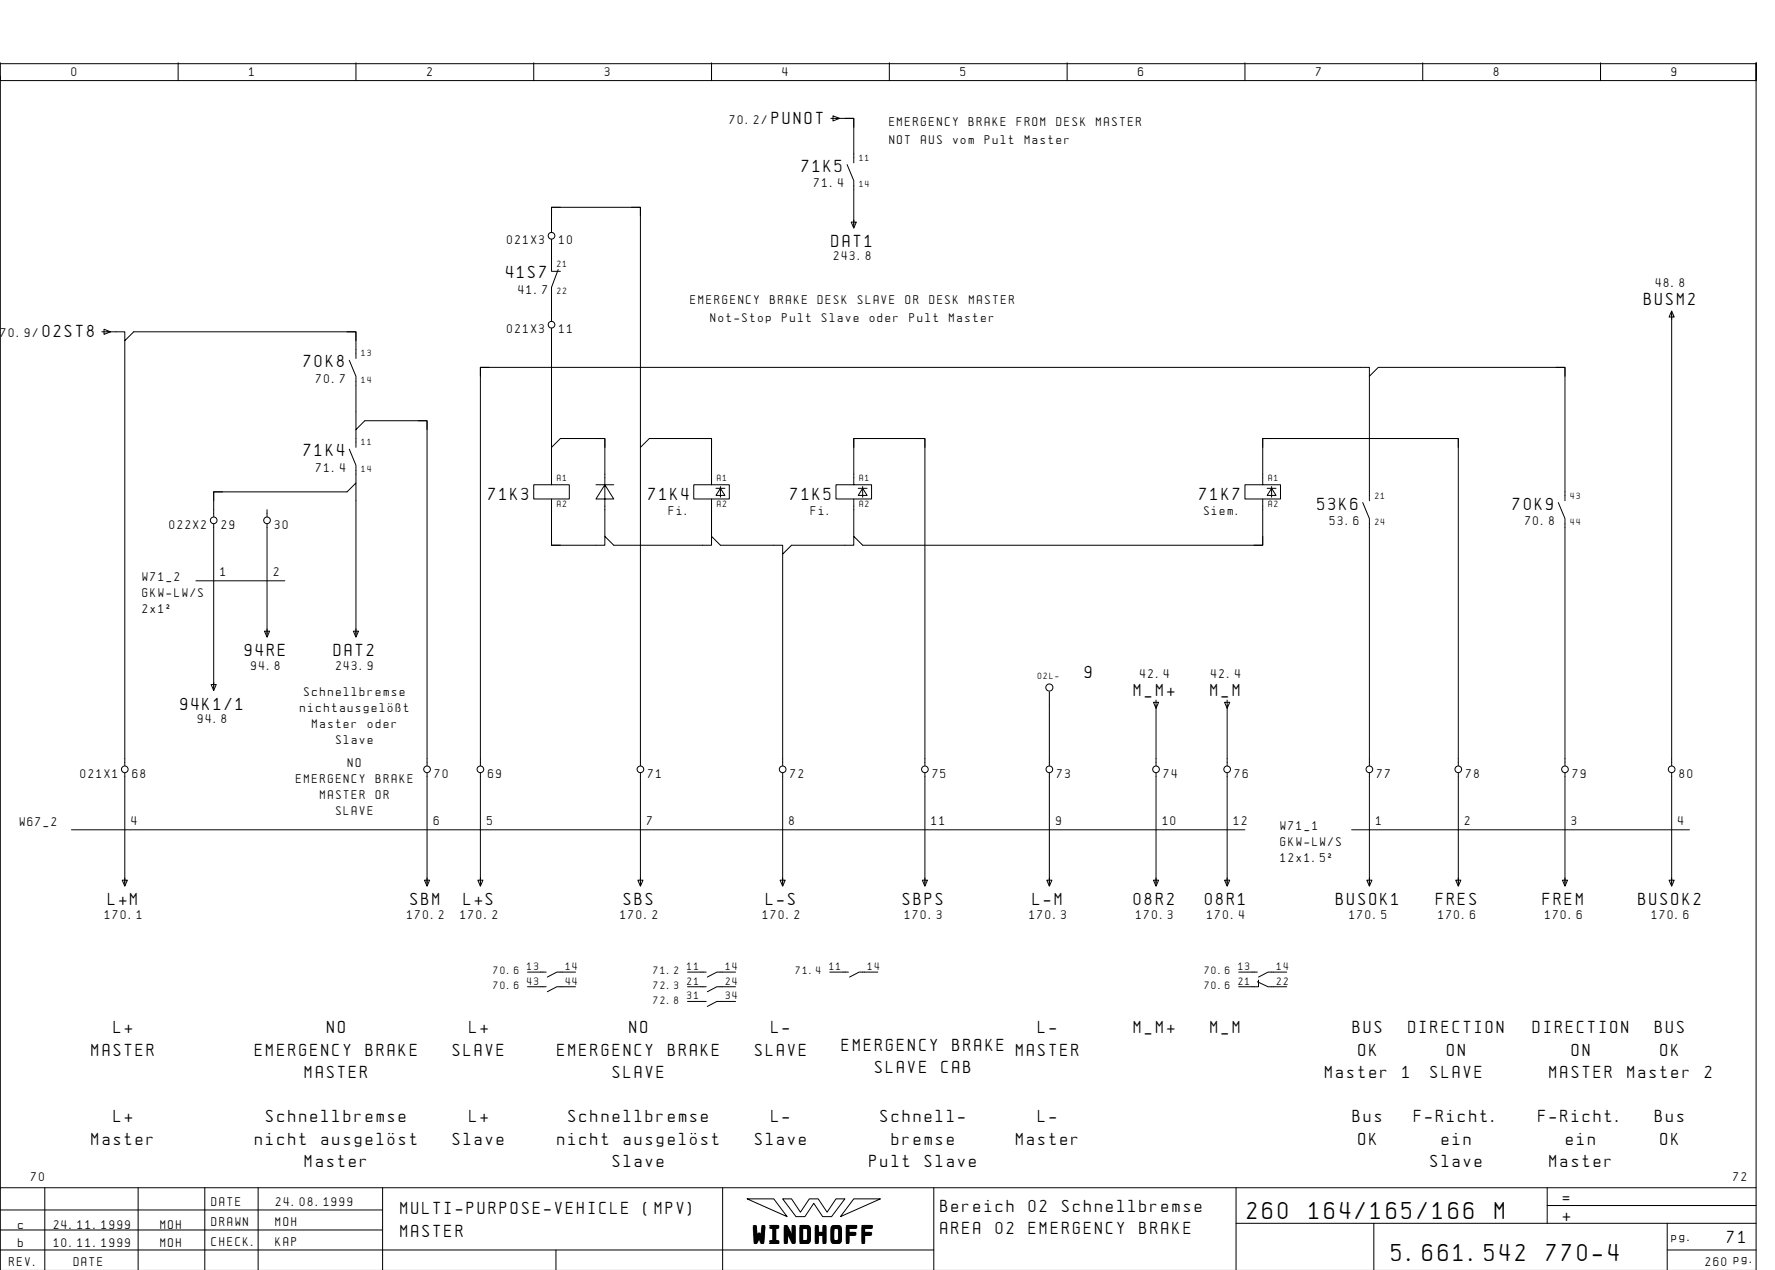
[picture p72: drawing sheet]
<svg xmlns="http://www.w3.org/2000/svg" width="399mm" height="286mm" viewBox="0 0 399 286" stroke-linecap="round" stroke-linejoin="round" font-family="sans-serif">
<defs><g id="words">
<g font-size="4.4">
<text x="280.6" y="274.1">260</text>
<text x="294.5" y="274.1">164/165/166</text>
<text x="336.3" y="274.1">M</text>
<text x="169.5" y="279.3">WINDHOFF</text>
<text x="313.1" y="283.6">5.661.542</text>
<text x="347.9" y="283.6">770-4</text>
</g>
<g font-size="3.1">
<text x="173.6" y="27.9">PUNOT</text>
<text x="180.4" y="38.6">71K5</text>
<text x="187.1" y="55.6">DAT1</text>
<text x="113.9" y="62.6">41S7</text>
<text x="369.9" y="68.6">BUSM2</text>
<text x="9.6" y="75.9">02ST8</text>
<text x="68.4" y="82.6">70K8</text>
<text x="68.4" y="102.6">71K4</text>
<text x="109.9" y="112.4">71K3</text>
<text x="145.9" y="112.4">71K4</text>
<text x="177.9" y="112.4">71K5</text>
<text x="269.9" y="112.4">71K7</text>
<text x="296.4" y="114.6">53K6</text>
<text x="340.4" y="114.6">70K9</text>
<text x="55.1" y="147.6">94RE</text>
<text x="75.1" y="147.6">DAT2</text>
<text x="244.1" y="152.4">9</text>
<text x="40.6" y="159.6">94K1/1</text>
<text x="255.1" y="156.6">M_M+</text>
<text x="272.3" y="156.6">M_M</text>
<text x="24.3" y="203.6">L+M</text>
<text x="92.3" y="203.6">SBM</text>
<text x="104.3" y="203.6">L+S</text>
<text x="140.3" y="203.6">SBS</text>
<text x="172.3" y="203.6">L-S</text>
<text x="203.1" y="203.6">SBPS</text>
<text x="232.3" y="203.6">L-M</text>
<text x="255.1" y="203.6">08R2</text>
<text x="271.1" y="203.6">08R1</text>
<text x="300.6" y="203.6">BUSOK1</text>
<text x="323.1" y="203.6">FRES</text>
<text x="347.1" y="203.6">FREM</text>
<text x="368.6" y="203.6">BUSOK2</text>
<text x="25.6" y="232.4">L+</text>
<text x="73.6" y="232.4">NO</text>
<text x="105.6" y="232.4">L+</text>
<text x="141.6" y="232.4">NO</text>
<text x="173.6" y="232.4">L-</text>
<text x="233.6" y="232.4">L-</text>
<text x="255.1" y="232.4">M_M+</text>
<text x="272.3" y="232.4">M_M</text>
<text x="304.3" y="232.4">BUS</text>
<text x="316.9" y="232.4">DIRECTION</text>
<text x="344.9" y="232.4">DIRECTION</text>
<text x="372.3" y="232.4">BUS</text>
<text x="20.6" y="237.4">MASTER</text>
<text x="57.4" y="237.4">EMERGENCY</text>
<text x="82.3" y="237.4">BRAKE</text>
<text x="101.9" y="237.4">SLAVE</text>
<text x="125.4" y="237.4">EMERGENCY</text>
<text x="150.3" y="237.4">BRAKE</text>
<text x="169.9" y="237.4">SLAVE</text>
<text x="189.4" y="236.4">EMERGENCY</text>
<text x="214.3" y="236.4">BRAKE</text>
<text x="228.6" y="237.4">MASTER</text>
<text x="305.6" y="237.4">OK</text>
<text x="325.6" y="237.4">ON</text>
<text x="353.6" y="237.4">ON</text>
<text x="373.6" y="237.4">OK</text>
<text x="68.6" y="242.4">MASTER</text>
<text x="137.9" y="242.4">SLAVE</text>
<text x="196.9" y="241.4">SLAVE</text>
<text x="211.8" y="241.4">CAB</text>
<text x="298.1" y="242.4">Master</text>
<text x="315.5" y="242.4">1</text>
<text x="321.9" y="242.4">SLAVE</text>
<text x="348.6" y="242.4">MASTER</text>
<text x="366.1" y="242.4">Master</text>
<text x="383.5" y="242.4">2</text>
<text x="20.6" y="257.4">Master</text>
<text x="25.6" y="252.4">L+</text>
<text x="57.4" y="257.4">nicht</text>
<text x="59.9" y="252.4">Schnellbremse</text>
<text x="72.3" y="257.4">ausgelîst</text>
<text x="101.9" y="257.4">Slave</text>
<text x="105.6" y="252.4">L+</text>
<text x="125.4" y="257.4">nicht</text>
<text x="127.9" y="252.4">Schnellbremse</text>
<text x="140.3" y="257.4">ausgelîst</text>
<text x="169.9" y="257.4">Slave</text>
<text x="173.6" y="252.4">L-</text>
<text x="198.1" y="252.4">Schnell-</text>
<text x="200.6" y="257.4">bremse</text>
<text x="228.6" y="257.4">Master</text>
<text x="233.6" y="252.4">L-</text>
<text x="304.3" y="252.4">Bus</text>
<text x="305.6" y="257.4">OK</text>
<text x="318.1" y="252.4">F-Richt.</text>
<text x="324.3" y="257.4">ein</text>
<text x="346.1" y="252.4">F-Richt.</text>
<text x="352.3" y="257.4">ein</text>
<text x="372.3" y="252.4">Bus</text>
<text x="373.6" y="257.4">OK</text>
<text x="68.6" y="262.4">Master</text>
<text x="137.9" y="262.4">Slave</text>
<text x="195.6" y="262.4">Pult</text>
<text x="208.1" y="262.4">Slave</text>
<text x="321.9" y="262.4">Slave</text>
<text x="348.6" y="262.4">Master</text>
<text x="90.1" y="273.1">MULTI-PURPOSE-VEHICLE</text>
<text x="144.8" y="273.1">(MPV)</text>
<text x="211.6" y="272.6">Bereich</text>
<text x="231.5" y="272.6">02</text>
<text x="238.9" y="272.6">Schnellbremse</text>
<text x="351.6" y="270.6">=</text>
<text x="351.6" y="274.6">+</text>
<text x="90.1" y="278.1">MASTER</text>
<text x="211.6" y="277.6">AREA</text>
<text x="224" y="277.6">02</text>
<text x="231.5" y="277.6">EMERGENCY</text>
<text x="256.4" y="277.6">BRAKE</text>
<text x="388.6" y="279.6">71</text>
</g>
<g font-size="2.3">
<text x="16.1" y="17.1">0</text>
<text x="56.1" y="17.1">1</text>
<text x="96.1" y="17.1">2</text>
<text x="136.1" y="17.1">3</text>
<text x="176.1" y="17.1">4</text>
<text x="216.1" y="17.1">5</text>
<text x="256.1" y="17.1">6</text>
<text x="296.1" y="17.1">7</text>
<text x="336.1" y="17.1">8</text>
<text x="376.1" y="17.1">9</text>
<text x="164.2" y="27.9">70.2/</text>
<text x="200.1" y="28.4">EMERGENCY</text>
<text x="218" y="28.4">BRAKE</text>
<text x="228.7" y="28.4">FROM</text>
<text x="237.7" y="28.4">DESK</text>
<text x="246.6" y="28.4">MASTER</text>
<text x="200.1" y="32.4">NOT</text>
<text x="207.2" y="32.4">AUS</text>
<text x="214.4" y="32.4">vom</text>
<text x="221.6" y="32.4">Pult</text>
<text x="230.5" y="32.4">Master</text>
<text x="183.2" y="42.1">71.4</text>
<text x="114.1" y="54.9">021X3</text>
<text x="125.8" y="54.9">10</text>
<text x="187.6" y="58.6">243.8</text>
<text x="372.5" y="64.5">48.8</text>
<text x="116.7" y="66.1">41.7</text>
<text x="155.4" y="68.4">EMERGENCY</text>
<text x="173.3" y="68.4">BRAKE</text>
<text x="184" y="68.4">DESK</text>
<text x="193" y="68.4">SLAVE</text>
<text x="203.7" y="68.4">OR</text>
<text x="209.1" y="68.4">DESK</text>
<text x="218" y="68.4">MASTER</text>
<text x=".2" y="75.9">70.9/</text>
<text x="114.1" y="74.9">021X3</text>
<text x="125.8" y="74.9">11</text>
<text x="159.8" y="72.4">Not-Stop</text>
<text x="176" y="72.4">Pult</text>
<text x="184.9" y="72.4">Slave</text>
<text x="195.7" y="72.4">oder</text>
<text x="204.6" y="72.4">Pult</text>
<text x="213.6" y="72.4">Master</text>
<text x="71.2" y="86.1">70.7</text>
<text x="71.2" y="106.1">71.4</text>
<text x="38.1" y="118.9">022X2</text>
<text x="49.8" y="118.9">29</text>
<text x="61.8" y="118.9">30</text>
<text x="150.5" y="115.9">Fi.</text>
<text x="182.5" y="115.9">Fi.</text>
<text x="270.9" y="115.9">Siem.</text>
<text x="299.2" y="118.1">53.6</text>
<text x="343.2" y="118.1">70.8</text>
<text x="32.1" y="130.6">W71_2</text>
<text x="49.6" y="129.6">1</text>
<text x="61.6" y="129.6">2</text>
<text x="32.1" y="134.2">GKW-LW/S</text>
<text x="32.1" y="137.8">2x1˝</text>
<text x="56.5" y="150.6">94.8</text>
<text x="75.6" y="150.6">243.9</text>
<text x="256.5" y="152.5">42.4</text>
<text x="272.5" y="152.5">42.4</text>
<text x="67.5" y="160">nichtausgelî·t</text>
<text x="68.4" y="156.4">Schnellbremse</text>
<text x="44.5" y="162.6">94.8</text>
<text x="70.2" y="163.6">Master</text>
<text x="75.6" y="167.2">Slave</text>
<text x="82.8" y="163.6">oder</text>
<text x="78.3" y="172.4">NO</text>
<text x="18.1" y="174.9">021X1</text>
<text x="29.8" y="174.9">68</text>
<text x="66.6" y="176">EMERGENCY</text>
<text x="72" y="179.6">MASTER</text>
<text x="84.6" y="179.6">OR</text>
<text x="84.6" y="176">BRAKE</text>
<text x="97.8" y="174.9">70</text>
<text x="109.8" y="174.9">69</text>
<text x="145.8" y="174.9">71</text>
<text x="177.8" y="174.9">72</text>
<text x="209.8" y="174.9">75</text>
<text x="237.8" y="174.9">73</text>
<text x="261.8" y="174.9">74</text>
<text x="277.8" y="174.9">76</text>
<text x="309.8" y="174.9">77</text>
<text x="329.8" y="174.9">78</text>
<text x="353.8" y="174.9">79</text>
<text x="377.8" y="174.9">80</text>
<text x="4.4" y="185.8">W67_2</text>
<text x="29.6" y="185.6">4</text>
<text x="75.6" y="183.2">SLAVE</text>
<text x="97.6" y="185.6">6</text>
<text x="109.6" y="185.6">5</text>
<text x="145.6" y="185.6">7</text>
<text x="177.6" y="185.6">8</text>
<text x="209.6" y="185.6">11</text>
<text x="237.6" y="185.6">9</text>
<text x="261.6" y="185.6">10</text>
<text x="277.6" y="185.6">12</text>
<text x="309.6" y="185.6">1</text>
<text x="329.6" y="185.6">2</text>
<text x="353.6" y="185.6">3</text>
<text x="377.6" y="185.6">4</text>
<text x="288.1" y="186.6">W71_1</text>
<text x="288.1" y="190.2">GKW-LW/S</text>
<text x="288.1" y="193.8">12x1.5˝</text>
<text x="23.6" y="206.6">170.1</text>
<text x="91.6" y="206.6">170.2</text>
<text x="103.6" y="206.6">170.2</text>
<text x="139.6" y="206.6">170.2</text>
<text x="171.6" y="206.6">170.2</text>
<text x="203.6" y="206.6">170.3</text>
<text x="231.6" y="206.6">170.3</text>
<text x="255.6" y="206.6">170.3</text>
<text x="271.6" y="206.6">170.4</text>
<text x="303.6" y="206.6">170.5</text>
<text x="323.6" y="206.6">170.6</text>
<text x="347.6" y="206.6">170.6</text>
<text x="371.6" y="206.6">170.6</text>
<text x="7" y="265.6">70</text>
<text x="390" y="265.6">72</text>
<text x="47.6" y="271.1">DATE</text>
<text x="47.6" y="275.6">DRAWN</text>
<text x="62" y="275.6">MOH</text>
<text x="62.1" y="271.1">24.08.1999</text>
<text x="4.1" y="276.4">c</text>
<text x="4.1" y="280.4">b</text>
<text x="12.1" y="276.4">24.11.1999</text>
<text x="12.1" y="280.4">10.11.1999</text>
<text x="36.1" y="276.4">MOH</text>
<text x="36.1" y="280.4">MOH</text>
<text x="47.6" y="280.1">CHECK.</text>
<text x="62" y="280.1">KAP</text>
<text x="376.1" y="279.1">pg.</text>
<text x="2.1" y="284.6">REV.</text>
<text x="16.6" y="284.6">DATE</text>
<text x="383.7" y="284.6">260 pg.</text>
</g>
<g font-size="1.9">
<text x="111" y="219.1">70.6</text>
<text x="118.6" y="218.1">13</text>
<text x="118.6" y="221.4">43</text>
<text x="127.3" y="218.1">14</text>
<text x="127.3" y="221.4">44</text>
<text x="147" y="219.1">71.2</text>
<text x="154.6" y="218.1">11</text>
<text x="154.6" y="221.4">21</text>
<text x="163.3" y="218.1">14</text>
<text x="163.3" y="221.4">24</text>
<text x="179" y="219.1">71.4</text>
<text x="186.6" y="218.1">11</text>
<text x="195.3" y="218.1">14</text>
<text x="271" y="219.1">70.6</text>
<text x="278.6" y="218.1">13</text>
<text x="278.6" y="221.4">21</text>
<text x="287.3" y="218.1">14</text>
<text x="287.3" y="221.4">22</text>
<text x="111" y="222.5">70.6</text>
<text x="147" y="222.4">72.3</text>
<text x="147" y="225.7">72.8</text>
<text x="154.6" y="224.7">31</text>
<text x="163.3" y="224.7">34</text>
<text x="271" y="222.5">70.6</text>
</g>
<g font-size="1.6">
<text x="193.4" y="36.1">11</text>
<text x="193.4" y="42.1">14</text>
<text x="125.4" y="60.1">21</text>
<text x="125.4" y="66.1">22</text>
<text x="81.3" y="80.1">13</text>
<text x="81.3" y="86.1">14</text>
<text x="81.3" y="100.1">11</text>
<text x="81.3" y="106.1">14</text>
<text x="125.4" y="108.1">A1</text>
<text x="161.4" y="108.1">A1</text>
<text x="193.4" y="108.1">A1</text>
<text x="285.4" y="108.1">A1</text>
<text x="309.4" y="112.1">21</text>
<text x="353.4" y="112.1">43</text>
<text x="125.4" y="114.1">A2</text>
<text x="161.4" y="114.1">A2</text>
<text x="193.4" y="114.1">A2</text>
<text x="285.4" y="114.1">A2</text>
<text x="309.4" y="118.1">24</text>
<text x="353.4" y="118.1">44</text>
<text x="233.5" y="152.6">02L-</text>
</g>
</g></defs>
<g fill="none" stroke="#000" stroke-width=".22">
<path d="M.1 14.1v4h395v-4v271.6M.1 17.1v250M.1 14.3h395M40.1 14.1v4M80.1 14.1v4M120.1 14.1v4M160.1 14.1v4M200.1 14.1v4M240.1 14.1v4M280.1 14.1v4M320.1 14.1v4M360.1 14.1v4"/>
<path d="M186.9 26.6h1.8M187.4 26l1.5 .6-1.5 .6zM188.1 26.6h4v10M190.1 26.6h2v2M190.6 37l1.5 3.6v10.6M124.1 52.2v-5.6h20v54l2-2h14v10.4h-4v3.2h8v-3.2h-4M124.1 53.8v7.2h2M126.1 46.6h-2v2M142.1 46.6h2v2M191.5 49.9h1.1l-.5 1.4zM22.9 74.6h5.2v2l2-2h50v6M23.4 74l1.5 .6-1.5 .6z"/>
<path d="M28.1 76.6v95.6M78.1 74.6h2v2M124.1 73.8v26.8l2-2h10v10.4l2 3.2h-4l2-3.2v11.6M125.6 60.6l-1.5 4v7.6M376.1 70v102.2M376.1 69.9l.6 1.4h-1.2zM78.6 81l1.5 3.6v12l2-2h14v77.6M80.1 96.6v4M94.1 94.6h2v2M110.1 82.6h-2v2M134.1 98.6h2v2M158.1 98.6h2v2"/>
<path d="M194.1 98.6h-2v2M206.1 98.6h2v2M286.1 98.6h-2v2M308.1 84.6v28M326.1 98.6h2v2M350.1 82.6h2v2M48.1 116.2v-5.6h30l2-2v34.6M48.1 117.8v37.4M50.1 110.6h-2v2M60.1 114.6v1.6M60.1 117.8v25.4M78.6 101l1.5 3.6v4"/>
<path d="M124.1 112.2v10.4h12v-2l2 2h22v-2l2 2h14v2l2-2h14v-2l2 2h90v-10.4M124.1 100.6v8.4h-4v3.2h8v-3.2h-4M134.1 109h4M144.1 100.6v71.6M160.1 112.2v8.4M161.1 109.8h2M162.1 109.8l1 1.6h-2zM162.1 109.4v2.4M192.1 109h4v3.2h-8v-3.2h4v-10.4h16v73.6M192.1 112.2v8.4M193.1 109.8h2M194.1 109.8l1 1.6h-2z"/>
<path d="M194.1 109.4v2.4M284.1 109h4v3.2h-8v-3.2h4v-10.4h44v73.6M285.1 109.8h2M286.1 109.8l1 1.6h-2zM286.1 109.4v2.4M306.6 113l1.5 3.6v55.6M350.6 113l1.5 3.6v55.6M352.1 112.6v-30h-42l-2 2v-2h-200v89.6M44.1 130.6h20M124.1 120.6v2h2M176.1 124.6v47.6M284.1 120.6v2h-2"/>
<path d="M47.5 153.9h1.1l-.5 1.4zM59.5 142h1.2l-.6 1.3zM79.5 142h1.2l-.6 1.3zM236.1 155.6v16.6M259.5 158h1.2l-.6 1.3zM260.1 157.4v14.8M275.5 158h1.2l-.6 1.3zM276.1 157.4v14.8M28.1 173.8v25.4M96.1 173.8v25.4M108.1 173.8v25.4M144.1 173.8v25.4"/>
<path d="M176.1 173.8v25.4M208.1 173.8v25.4M236.1 173.8v25.4M260.1 173.8v25.4M276.1 173.8v25.4M308.1 173.8v25.4M328.1 173.8v25.4M352.1 173.8v25.4M376.1 173.8v25.4M16.1 186.6h264M27.5 197.9h1.2l-.6 1.4zM95.5 197.9h1.2l-.6 1.4z"/>
<path d="M107.5 197.9h1.2l-.6 1.4zM143.5 197.9h1.1l-.5 1.4zM175.5 197.9h1.2l-.6 1.4zM207.5 197.9h1.2l-.6 1.4zM235.5 197.9h1.2l-.6 1.4zM259.5 198h1.2l-.6 1.3zM275.5 198h1.2l-.6 1.3zM304.1 186.6h76M307.5 197.9h1.2l-.6 1.4zM327.5 197.9h1.2l-.6 1.4zM351.5 197.9h1.2l-.6 1.4zM375.5 197.9h1.2l-.6 1.4z"/>
<path d="M118.7 218.6h4.2M129.5 218.6h-4.2l-2.2 1.2M154.7 218.6h4.2M165.5 218.6h-4.2l-2.2 1.1M186.7 218.6h4.2M197.5 218.6h-4.2l-2.2 1.2M278.7 218.6h4.2M289.5 218.6h-4.2l-2.2 1.2M118.7 221.9h4.2M129.5 221.9h-4.2l-2.2 1.1M154.7 221.9h4.2M154.7 225.2h4.2"/>
<path d="M162 225.2h-.7l-2.2 1.1M162 225.2h3.5M165.5 221.9h-4.2l-2.2 1.1M282.9 220.8l2.4 1.1h4.2M283.1 220.4v1.5h-4.4M10.1 267.1v18.5M31.1 267.1v18.5M46.1 267.1v18.6M58.1 267.1v18.6M86.1 272.1h-86M86.1 276.6h-86M86.1 267.1v18.6"/>
<path d="M162.6 267.1v18.6M168.1 269.6h6l3 4zM176.1 269.6h2l2 3 2-3h2l2 3 2-3h2l-3 4h-2l-2-3-2 3h-2zM192.1 269.6h6l-9 4zM210.1 267.1v18.6M278.1 275.1h117M278.1 267.1v18.6M309.1 275.1v10.6M348.1 271.1h47M348.1 267.1v8M375.1 275.1v10.6M395.1 267.1h-395v18.6"/>
<path d="M125.1 281.1v4.6M210.1 281.1h-210M375.1 281.1h20"/>
<circle cx="124.1" cy="53" r=".75"/>
<circle cx="124.1" cy="73" r=".75"/>
<circle cx="48.1" cy="117" r=".75"/>
<circle cx="60.1" cy="117" r=".75"/>
<circle cx="236.1" cy="154.6" r=".8"/>
<circle cx="28.1" cy="173" r=".75"/>
<circle cx="96.1" cy="173" r=".75"/>
<circle cx="108.1" cy="173" r=".75"/>
<circle cx="144.1" cy="173" r=".75"/>
<circle cx="176.1" cy="173" r=".75"/>
<circle cx="208.1" cy="173" r=".75"/>
<circle cx="236.1" cy="173" r=".75"/>
<circle cx="260.1" cy="173" r=".75"/>
<circle cx="276.1" cy="173" r=".75"/>
<circle cx="308.1" cy="173" r=".75"/>
<circle cx="328.1" cy="173" r=".75"/>
<circle cx="352.1" cy="173" r=".75"/>
<circle cx="376.1" cy="173" r=".75"/>
</g>
<use href="#words"/>
</svg>
